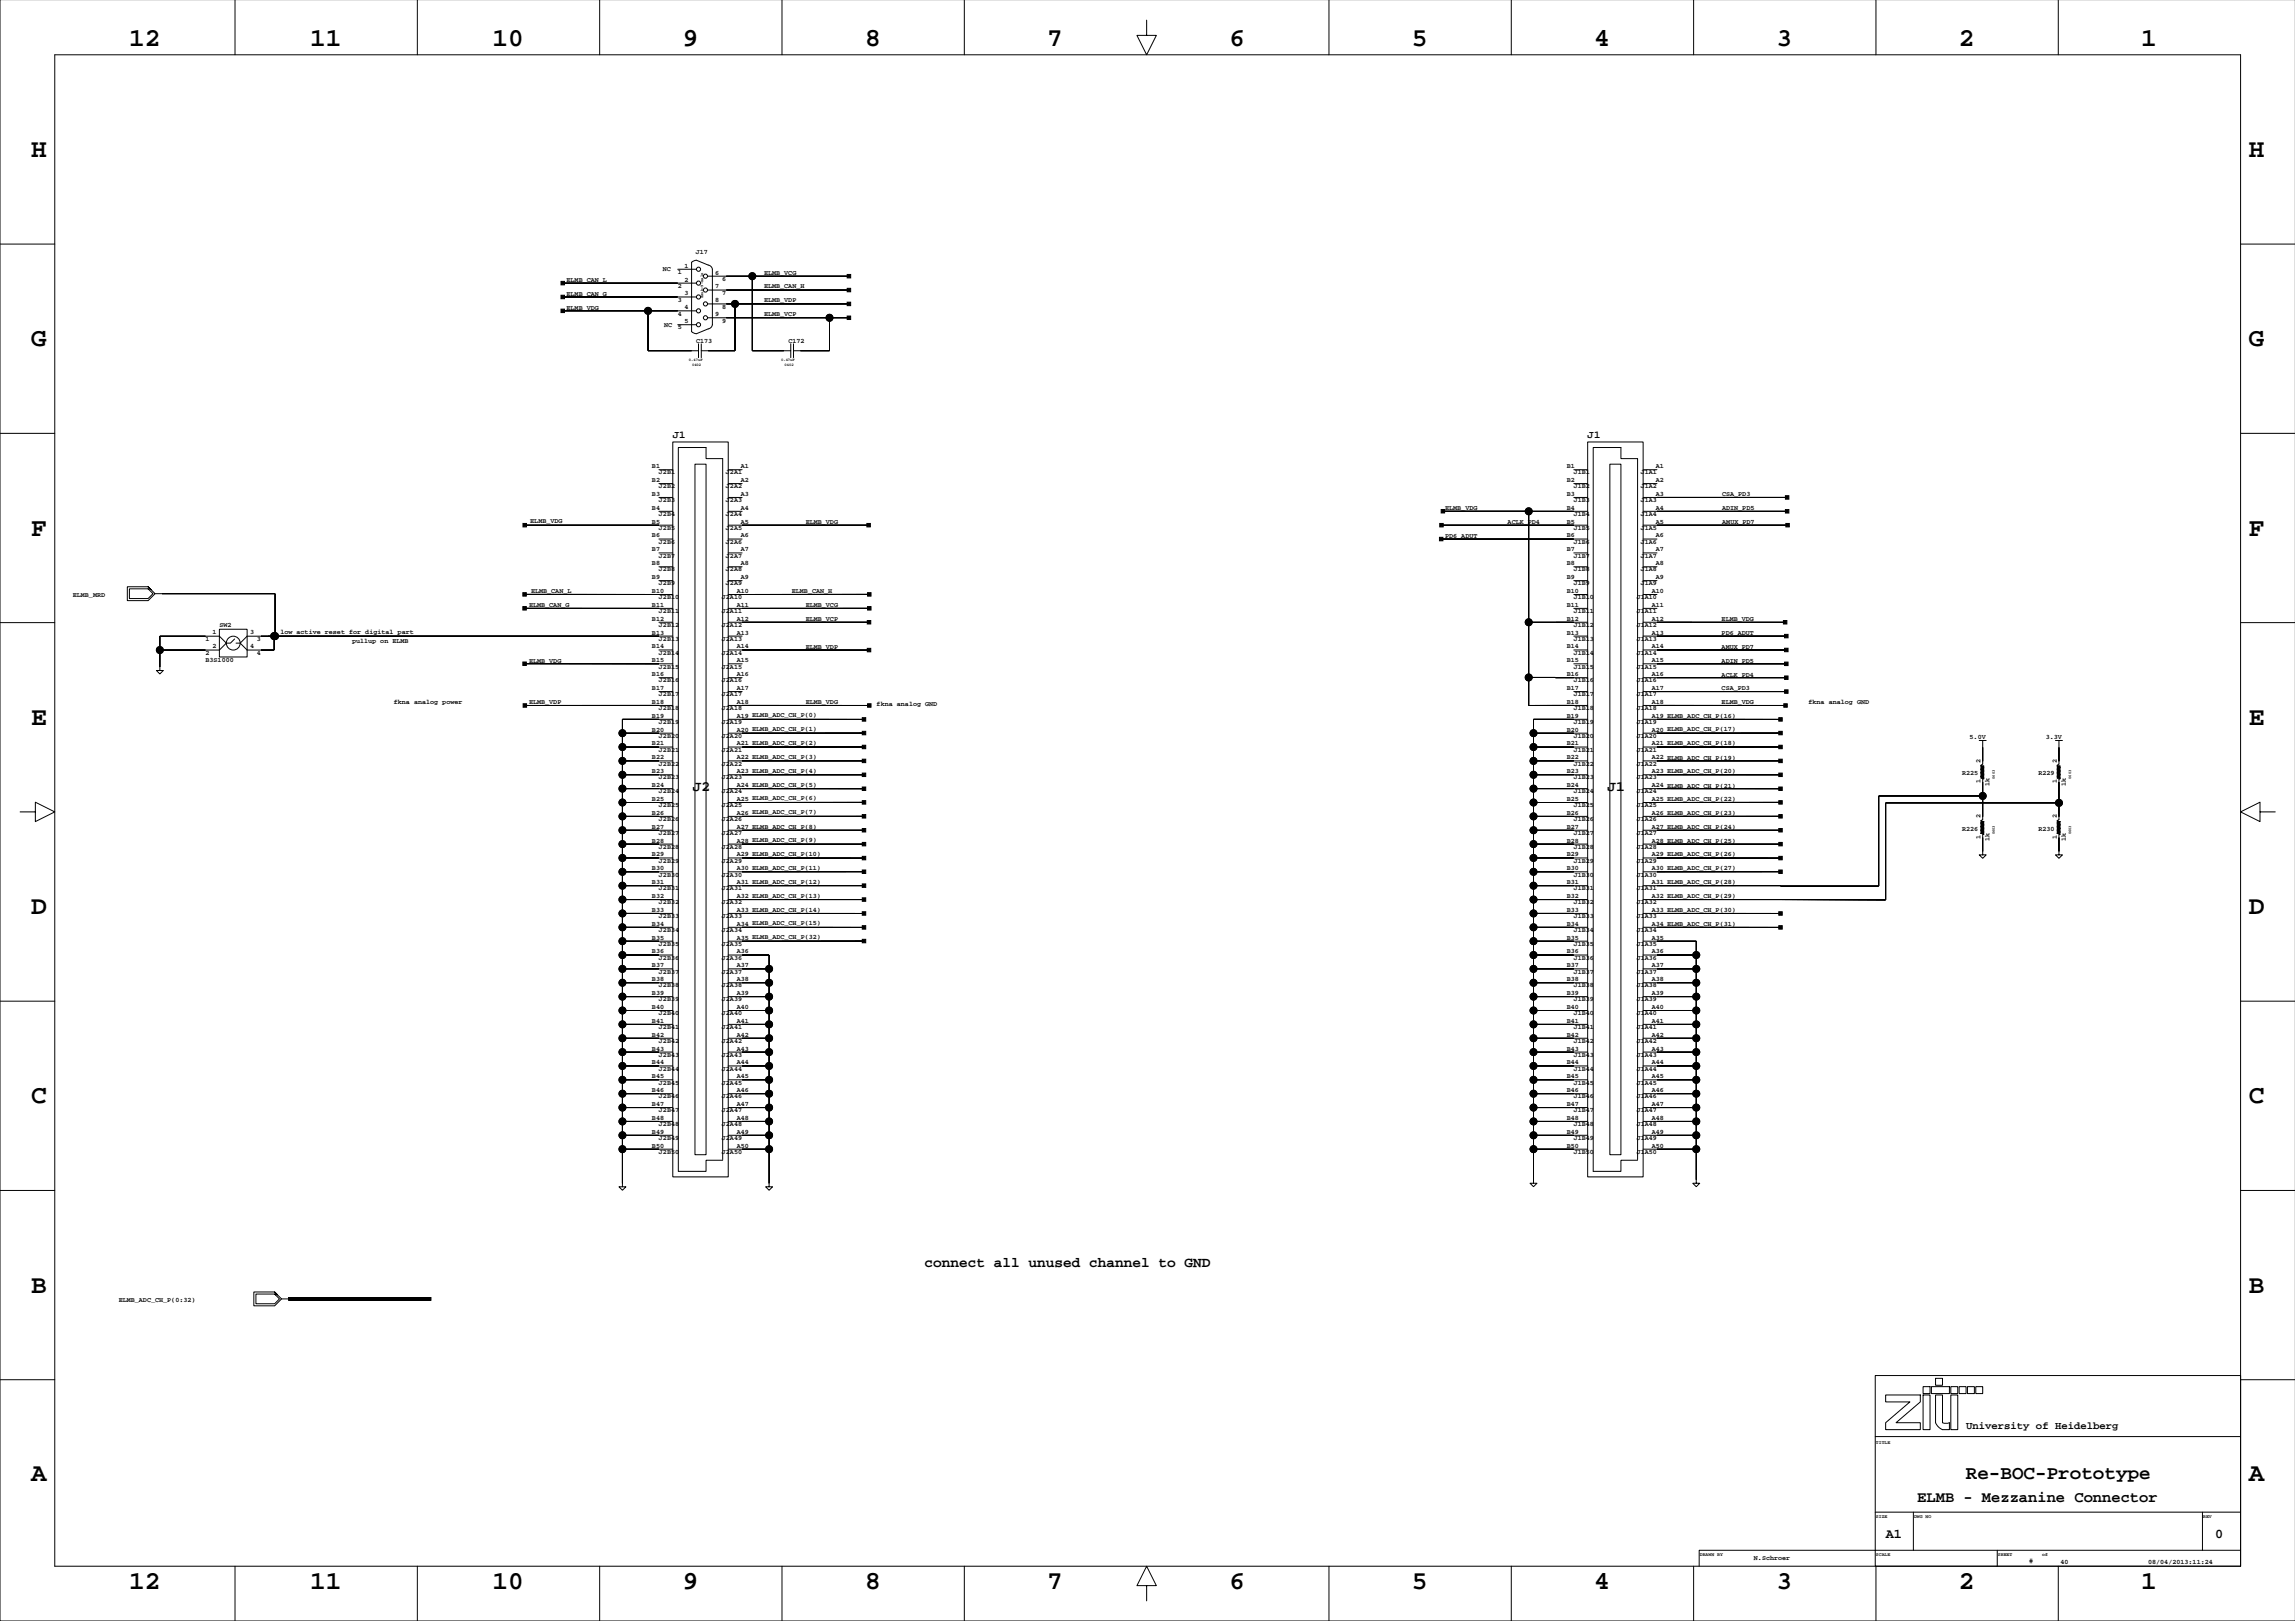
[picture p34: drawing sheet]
<svg xmlns="http://www.w3.org/2000/svg" width="841mm" height="594mm" viewBox="0 0 841 594" stroke-linecap="round" stroke-linejoin="round" font-family="sans-serif">
<defs><g id="words">
<g font-size="9.5">
<text x="47.4" y="16.9">12</text>
<text x="113.6" y="16.9">11</text>
<text x="180.4" y="16.9">10</text>
<text x="250.1" y="16.9">9</text>
<text x="316.9" y="16.9">8</text>
<text x="383.6" y="16.9">7</text>
<text x="450.4" y="16.9">6</text>
<text x="517.2" y="16.9">5</text>
<text x="584" y="16.9">4</text>
<text x="650.8" y="16.9">3</text>
<text x="717.6" y="16.9">2</text>
<text x="784.4" y="16.9">1</text>
<text x="11.4" y="57.5">H</text>
<text x="823.7" y="57.5">H</text>
<text x="11.4" y="126.9">G</text>
<text x="823.7" y="126.9">G</text>
<text x="11.4" y="196.2">F</text>
<text x="823.7" y="196.2">F</text>
<text x="11.4" y="265.5">E</text>
<text x="823.7" y="265.5">E</text>
<text x="11.4" y="334.8">D</text>
<text x="823.7" y="334.8">D</text>
<text x="11.4" y="404.2">C</text>
<text x="823.7" y="404.2">C</text>
<text x="11.4" y="473.5">B</text>
<text x="823.7" y="473.5">B</text>
<text x="11.4" y="542.3">A</text>
<text x="823.7" y="542.3">A</text>
<text x="47.4" y="582.2">12</text>
<text x="113.6" y="582.2">11</text>
<text x="180.4" y="582.2">10</text>
<text x="250.1" y="582.2">9</text>
<text x="316.9" y="582.2">8</text>
<text x="383.6" y="582.2">7</text>
<text x="450.4" y="582.2">6</text>
<text x="517.2" y="582.2">5</text>
<text x="584" y="582.2">4</text>
<text x="650.8" y="582.2">3</text>
<text x="717.6" y="582.2">2</text>
<text x="784.4" y="582.2">1</text>
</g>
<text font-size="7.1" x="720.1" y="541.7">Re-BOC-Prototype</text>
<text font-size="5.6" x="702.3" y="550.3">ELMB - Mezzanine Connector</text>
<g font-size="5.3">
<text x="253.8" y="289.7">J2</text>
<text x="588.8" y="289.7">J1</text>
<text x="338.6" y="464.1">connect all unused channel to GND</text>
</g>
<g font-size="4.9">
<text x="690.8" y="563.4">A1</text>
<text x="811.4" y="563.4">0</text>
</g>
<g font-size="3.9">
<text x="246.4" y="160.5">J1</text>
<text x="581.6" y="160.5">J1</text>
<text x="720.2" y="523.5">University of Heidelberg</text>
</g>
<g font-size="2.5">
<text x="254.9" y="93.1">J17</text>
<text x="242.8" y="99.1">NC</text>
<text x="248.3" y="100.3">1</text>
<text x="250.8" y="98">1</text>
<text x="262" y="100.6">6</text>
<text x="279.9" y="100.6">ELMB_VCG</text>
<text x="207.5" y="103.3">ELMB_CAN_L</text>
<text x="248.3" y="105.4">2</text>
<text x="250.8" y="103.1">2</text>
<text x="262" y="105.7">7</text>
<text x="264.5" y="108">7</text>
<text x="264.5" y="102.9">6</text>
<text x="279.9" y="105.6">ELMB_CAN_H</text>
<text x="207.5" y="113.4">ELMB_VDG</text>
<text x="207.5" y="108.3">ELMB_CAN_G</text>
<text x="248.3" y="110.5">3</text>
<text x="250.8" y="108.2">3</text>
<text x="250.8" y="113.3">4</text>
<text x="262" y="110.7">8</text>
<text x="264.5" y="113">8</text>
<text x="279.9" y="110.7">ELMB_VDP</text>
<text x="243.3" y="119.7">NC</text>
<text x="248.3" y="115.6">4</text>
<text x="250.8" y="118.4">5</text>
<text x="262" y="115.8">9</text>
<text x="264.5" y="118.1">9</text>
<text x="279.9" y="115.8">ELMB_VCP</text>
<text x="248.3" y="120.7">5</text>
<text x="255" y="125.7">C173</text>
<text x="288.8" y="125.7">C172</text>
<text x="238.8" y="171.5">B1</text>
<text x="241.4" y="173.8">J2B1</text>
<text x="265.9" y="173.8">J2A1</text>
<text x="271.4" y="171.5">A1</text>
<text x="573.9" y="171.5">B1</text>
<text x="576.5" y="173.8">J1B1</text>
<text x="601" y="173.8">J1A1</text>
<text x="606.5" y="171.5">A1</text>
<text x="238.8" y="176.5">B2</text>
<text x="241.4" y="178.8">J2B2</text>
<text x="265.9" y="178.8">J2A2</text>
<text x="271.4" y="176.5">A2</text>
<text x="573.9" y="176.5">B2</text>
<text x="576.5" y="178.8">J1B2</text>
<text x="601" y="178.8">J1A2</text>
<text x="606.5" y="176.5">A2</text>
<text x="238.8" y="181.6">B3</text>
<text x="241.4" y="183.9">J2B3</text>
<text x="265.9" y="183.9">J2A3</text>
<text x="271.4" y="181.6">A3</text>
<text x="573.9" y="181.6">B3</text>
<text x="576.5" y="183.9">J1B3</text>
<text x="601" y="183.9">J1A3</text>
<text x="606.5" y="181.6">A3</text>
<text x="630.8" y="181.8">CSA_PD3</text>
<text x="194.2" y="191.7">ELMB_VDG</text>
<text x="238.8" y="186.7">B4</text>
<text x="238.8" y="191.8">B5</text>
<text x="241.4" y="189">J2B4</text>
<text x="265.9" y="189">J2A4</text>
<text x="271.4" y="186.7">A4</text>
<text x="271.4" y="191.8">A5</text>
<text x="295.1" y="191.9">ELMB_VDG</text>
<text x="529.4" y="186.7">ELMB_VDG</text>
<text x="552.3" y="191.9">ACLK_PD4</text>
<text x="573.9" y="186.7">B4</text>
<text x="573.9" y="191.8">B5</text>
<text x="576.5" y="189">J1B4</text>
<text x="601" y="189">J1A4</text>
<text x="606.5" y="186.7">A4</text>
<text x="606.5" y="191.8">A5</text>
<text x="630.8" y="186.8">ADIN_PD5</text>
<text x="630.9" y="191.9">AMUX_PD7</text>
<text x="238.8" y="196.9">B6</text>
<text x="241.4" y="194.1">J2B5</text>
<text x="265.9" y="194.1">J2A5</text>
<text x="271.4" y="196.9">A6</text>
<text x="529.4" y="197">PD6_ADUT</text>
<text x="573.9" y="196.9">B6</text>
<text x="576.5" y="194.1">J1B5</text>
<text x="601" y="194.1">J1A5</text>
<text x="606.5" y="196.9">A6</text>
<text x="238.8" y="201.9">B7</text>
<text x="241.4" y="199.2">J2B6</text>
<text x="265.9" y="199.2">J2A6</text>
<text x="271.4" y="201.9">A7</text>
<text x="573.9" y="201.9">B7</text>
<text x="576.5" y="199.2">J1B6</text>
<text x="601" y="199.2">J1A6</text>
<text x="606.5" y="201.9">A7</text>
<text x="238.8" y="207">B8</text>
<text x="241.4" y="209.3">J2B8</text>
<text x="241.4" y="204.2">J2B7</text>
<text x="265.9" y="209.3">J2A8</text>
<text x="265.9" y="204.2">J2A7</text>
<text x="271.4" y="207">A8</text>
<text x="573.9" y="207">B8</text>
<text x="576.5" y="209.3">J1B8</text>
<text x="576.5" y="204.2">J1B7</text>
<text x="601" y="209.3">J1A8</text>
<text x="601" y="204.2">J1A7</text>
<text x="606.5" y="207">A8</text>
<text x="238.8" y="212.1">B9</text>
<text x="241.4" y="214.4">J2B9</text>
<text x="265.9" y="214.4">J2A9</text>
<text x="271.4" y="212.1">A9</text>
<text x="573.9" y="212.1">B9</text>
<text x="576.5" y="214.4">J1B9</text>
<text x="601" y="214.4">J1A9</text>
<text x="606.5" y="212.1">A9</text>
<text x="26.7" y="218.6">ELMB_MRD</text>
<text x="194.5" y="217.3">ELMB_CAN_L</text>
<text x="238.8" y="217.2">B10</text>
<text x="241.4" y="219.5">J2B10</text>
<text x="264.4" y="219.5">J2A10</text>
<text x="269.9" y="217.2">A10</text>
<text x="290.1" y="217.3">ELMB_CAN_H</text>
<text x="573.9" y="217.2">B10</text>
<text x="576.5" y="219.5">J1B10</text>
<text x="599.6" y="219.5">J1A10</text>
<text x="605.1" y="217.2">A10</text>
<text x="193.8" y="222.4">ELMB_CAN_G</text>
<text x="238.8" y="222.3">B11</text>
<text x="238.8" y="227.3">B12</text>
<text x="241.4" y="224.6">J2B11</text>
<text x="264.4" y="224.6">J2A11</text>
<text x="269.9" y="222.3">A11</text>
<text x="269.9" y="227.3">A12</text>
<text x="295.1" y="222.4">ELMB_VCG</text>
<text x="295.1" y="227.5">ELMB_VCP</text>
<text x="573.9" y="222.3">B11</text>
<text x="573.9" y="227.3">B12</text>
<text x="576.5" y="224.6">J1B11</text>
<text x="599.6" y="224.6">J1A11</text>
<text x="605.1" y="222.3">A11</text>
<text x="605.1" y="227.3">A12</text>
<text x="630.7" y="227.5">ELMB_VDG</text>
<text x="77.8" y="232.2">1</text>
<text x="80.4" y="229.7">SW2</text>
<text x="91.6" y="232.2">3</text>
<text x="102.7" y="232.1">low active reset for digital part</text>
<text x="238.8" y="232.4">B13</text>
<text x="241.4" y="229.6">J2B12</text>
<text x="264.4" y="229.6">J2A12</text>
<text x="269.9" y="232.4">A13</text>
<text x="573.9" y="232.4">B13</text>
<text x="576.5" y="229.6">J1B12</text>
<text x="599.6" y="229.6">J1A12</text>
<text x="605.1" y="232.4">A13</text>
<text x="630.7" y="232.5">PD6_ADUT</text>
<text x="75.3" y="239.8">2</text>
<text x="75.3" y="234.7">1</text>
<text x="77.8" y="237.3">2</text>
<text x="91.6" y="237.3">4</text>
<text x="94.1" y="239.8">4</text>
<text x="94.1" y="234.7">3</text>
<text x="128.9" y="235.6">pullup on ELMB</text>
<text x="238.8" y="237.5">B14</text>
<text x="241.4" y="239.8">J2B14</text>
<text x="241.4" y="234.7">J2B13</text>
<text x="264.4" y="239.8">J2A14</text>
<text x="264.4" y="234.7">J2A13</text>
<text x="269.9" y="237.5">A14</text>
<text x="295.1" y="237.6">ELMB_VDP</text>
<text x="573.9" y="237.5">B14</text>
<text x="576.5" y="239.8">J1B14</text>
<text x="576.5" y="234.7">J1B13</text>
<text x="599.6" y="239.8">J1A14</text>
<text x="599.6" y="234.7">J1A13</text>
<text x="605.1" y="237.5">A14</text>
<text x="630.7" y="237.6">AMUX_PD7</text>
<text x="75.3" y="242.4">B3S1000</text>
<text x="193.8" y="242.7">ELMB_VDG</text>
<text x="238.8" y="242.6">B15</text>
<text x="241.4" y="244.9">J2B15</text>
<text x="264.4" y="244.9">J2A15</text>
<text x="269.9" y="242.6">A15</text>
<text x="573.9" y="242.6">B15</text>
<text x="576.5" y="244.9">J1B15</text>
<text x="599.6" y="244.9">J1A15</text>
<text x="605.1" y="242.6">A15</text>
<text x="630.7" y="242.7">ADIN_PD5</text>
<text x="238.8" y="247.6">B16</text>
<text x="241.4" y="250">J2B16</text>
<text x="264.4" y="250">J2A16</text>
<text x="269.9" y="247.6">A16</text>
<text x="573.9" y="247.6">B16</text>
<text x="576.5" y="250">J1B16</text>
<text x="599.6" y="250">J1A16</text>
<text x="605.1" y="247.6">A16</text>
<text x="630.7" y="247.8">ACLK_PD4</text>
<text x="144.2" y="257.9">fkna analog power</text>
<text x="193.8" y="258">ELMB_VDP</text>
<text x="238.8" y="252.7">B17</text>
<text x="238.8" y="257.8">B18</text>
<text x="241.4" y="255">J2B17</text>
<text x="264.4" y="255">J2A17</text>
<text x="269.9" y="252.7">A17</text>
<text x="269.9" y="257.8">A18</text>
<text x="295.1" y="258">ELMB_VDG</text>
<text x="573.9" y="252.7">B17</text>
<text x="573.9" y="257.8">B18</text>
<text x="576.5" y="255">J1B17</text>
<text x="599.6" y="255">J1A17</text>
<text x="605.1" y="252.7">A17</text>
<text x="605.1" y="257.8">A18</text>
<text x="630.7" y="258">ELMB_VDG</text>
<text x="630.7" y="252.9">CSA_PD3</text>
<text x="662.4" y="257.8">fkna analog GND</text>
<text x="238.8" y="262.9">B19</text>
<text x="241.4" y="260.1">J2B18</text>
<text x="264.4" y="260.1">J2A18</text>
<text x="269.9" y="262.9">A19 ELMB_ADC_CH_P(0)</text>
<text x="321.1" y="258.5">fkna analog GND</text>
<text x="573.9" y="262.9">B19</text>
<text x="576.5" y="260.1">J1B18</text>
<text x="599.6" y="260.1">J1A18</text>
<text x="605.1" y="262.9">A19 ELMB_ADC_CH_P(16)</text>
<text x="238.8" y="268">B20</text>
<text x="241.4" y="265.2">J2B19</text>
<text x="264.4" y="265.2">J2A19</text>
<text x="269.9" y="268">A20 ELMB_ADC_CH_P(1)</text>
<text x="573.9" y="268">B20</text>
<text x="576.5" y="265.2">J1B19</text>
<text x="599.6" y="265.2">J1A19</text>
<text x="605.1" y="268">A20 ELMB_ADC_CH_P(17)</text>
<text x="238.8" y="273">B21</text>
<text x="241.4" y="275.3">J2B21</text>
<text x="241.4" y="270.3">J2B20</text>
<text x="264.4" y="275.3">J2A21</text>
<text x="264.4" y="270.3">J2A20</text>
<text x="269.9" y="273">A21 ELMB_ADC_CH_P(2)</text>
<text x="573.9" y="273">B21</text>
<text x="576.5" y="275.3">J1B21</text>
<text x="576.5" y="270.3">J1B20</text>
<text x="599.6" y="275.3">J1A21</text>
<text x="599.6" y="270.3">J1A20</text>
<text x="605.1" y="273">A21 ELMB_ADC_CH_P(18)</text>
<text x="721.5" y="270.8">5.0V</text>
<text x="749.4" y="270.8">3.3V</text>
<text x="238.8" y="278.1">B22</text>
<text x="241.4" y="280.4">J2B22</text>
<text x="264.4" y="280.4">J2A22</text>
<text x="269.9" y="278.1">A22 ELMB_ADC_CH_P(3)</text>
<text x="573.9" y="278.1">B22</text>
<text x="576.5" y="280.4">J1B22</text>
<text x="599.6" y="280.4">J1A22</text>
<text x="605.1" y="278.1">A22 ELMB_ADC_CH_P(19)</text>
<text x="725.4" y="279.3" transform="rotate(-90 725.4 279.3)">2</text>
<text x="753.4" y="279.3" transform="rotate(-90 753.4 279.3)">2</text>
<text x="238.8" y="283.2">B23</text>
<text x="241.4" y="285.5">J2B23</text>
<text x="264.4" y="285.5">J2A23</text>
<text x="269.9" y="283.2">A23 ELMB_ADC_CH_P(4)</text>
<text x="573.9" y="283.2">B23</text>
<text x="576.5" y="285.5">J1B23</text>
<text x="599.6" y="285.5">J1A23</text>
<text x="605.1" y="283.2">A23 ELMB_ADC_CH_P(20)</text>
<text x="718.7" y="283.9">R225</text>
<text x="725.4" y="287" transform="rotate(-90 725.4 287)">1</text>
<text x="728.7" y="287.8" transform="rotate(-90 728.7 287.8)">1k</text>
<text x="746.7" y="283.9">R229</text>
<text x="753.4" y="287" transform="rotate(-90 753.4 287)">1</text>
<text x="756.7" y="287.8" transform="rotate(-90 756.7 287.8)">1k</text>
<text x="238.8" y="288.3">B24</text>
<text x="238.8" y="293.4">B25</text>
<text x="241.4" y="290.6">J2B24</text>
<text x="264.4" y="290.6">J2A24</text>
<text x="269.9" y="288.3">A24 ELMB_ADC_CH_P(5)</text>
<text x="269.9" y="293.4">A25 ELMB_ADC_CH_P(6)</text>
<text x="573.9" y="288.3">B24</text>
<text x="573.9" y="293.4">B25</text>
<text x="576.5" y="290.6">J1B24</text>
<text x="599.6" y="290.6">J1A24</text>
<text x="605.1" y="288.3">A24 ELMB_ADC_CH_P(21)</text>
<text x="605.1" y="293.4">A25 ELMB_ADC_CH_P(22)</text>
<text x="238.8" y="298.4">B26</text>
<text x="241.4" y="295.7">J2B25</text>
<text x="264.4" y="295.7">J2A25</text>
<text x="269.9" y="298.4">A26 ELMB_ADC_CH_P(7)</text>
<text x="573.9" y="298.4">B26</text>
<text x="576.5" y="295.7">J1B25</text>
<text x="599.6" y="295.7">J1A25</text>
<text x="605.1" y="298.4">A26 ELMB_ADC_CH_P(23)</text>
<text x="725.4" y="299.6" transform="rotate(-90 725.4 299.6)">2</text>
<text x="753.4" y="299.6" transform="rotate(-90 753.4 299.6)">2</text>
<text x="238.8" y="303.5">B27</text>
<text x="241.4" y="305.8">J2B27</text>
<text x="241.4" y="300.7">J2B26</text>
<text x="264.4" y="305.8">J2A27</text>
<text x="264.4" y="300.7">J2A26</text>
<text x="269.9" y="303.5">A27 ELMB_ADC_CH_P(8)</text>
<text x="573.9" y="303.5">B27</text>
<text x="576.5" y="305.8">J1B27</text>
<text x="576.5" y="300.7">J1B26</text>
<text x="599.6" y="305.8">J1A27</text>
<text x="599.6" y="300.7">J1A26</text>
<text x="605.1" y="303.5">A27 ELMB_ADC_CH_P(24)</text>
<text x="718.7" y="304.2">R226</text>
<text x="746.7" y="304.2">R230</text>
<text x="238.8" y="308.6">B28</text>
<text x="241.4" y="310.9">J2B28</text>
<text x="264.4" y="310.9">J2A28</text>
<text x="269.9" y="308.6">A28 ELMB_ADC_CH_P(9)</text>
<text x="573.9" y="308.6">B28</text>
<text x="576.5" y="310.9">J1B28</text>
<text x="599.6" y="310.9">J1A28</text>
<text x="605.1" y="308.6">A28 ELMB_ADC_CH_P(25)</text>
<text x="725.4" y="307.3" transform="rotate(-90 725.4 307.3)">1</text>
<text x="728.7" y="308.1" transform="rotate(-90 728.7 308.1)">1k</text>
<text x="753.4" y="307.3" transform="rotate(-90 753.4 307.3)">1</text>
<text x="756.7" y="308.1" transform="rotate(-90 756.7 308.1)">1k</text>
<text x="238.8" y="313.7">B29</text>
<text x="241.4" y="316">J2B29</text>
<text x="264.4" y="316">J2A29</text>
<text x="269.9" y="313.7">A29 ELMB_ADC_CH_P(10)</text>
<text x="573.9" y="313.7">B29</text>
<text x="576.5" y="316">J1B29</text>
<text x="599.6" y="316">J1A29</text>
<text x="605.1" y="313.7">A29 ELMB_ADC_CH_P(26)</text>
<text x="238.8" y="318.8">B30</text>
<text x="238.8" y="323.8">B31</text>
<text x="241.4" y="321.1">J2B30</text>
<text x="264.4" y="321.1">J2A30</text>
<text x="269.9" y="318.8">A30 ELMB_ADC_CH_P(11)</text>
<text x="269.9" y="323.8">A31 ELMB_ADC_CH_P(12)</text>
<text x="573.9" y="318.8">B30</text>
<text x="573.9" y="323.8">B31</text>
<text x="576.5" y="321.1">J1B30</text>
<text x="599.6" y="321.1">J1A30</text>
<text x="605.1" y="318.8">A30 ELMB_ADC_CH_P(27)</text>
<text x="605.1" y="323.8">A31 ELMB_ADC_CH_P(28)</text>
<text x="238.8" y="328.9">B32</text>
<text x="241.4" y="326.1">J2B31</text>
<text x="264.4" y="326.1">J2A31</text>
<text x="269.9" y="328.9">A32 ELMB_ADC_CH_P(13)</text>
<text x="573.9" y="328.9">B32</text>
<text x="576.5" y="326.1">J1B31</text>
<text x="599.6" y="326.1">J1A31</text>
<text x="605.1" y="328.9">A32 ELMB_ADC_CH_P(29)</text>
<text x="238.8" y="334">B33</text>
<text x="241.4" y="331.2">J2B32</text>
<text x="264.4" y="331.2">J2A32</text>
<text x="269.9" y="334">A33 ELMB_ADC_CH_P(14)</text>
<text x="573.9" y="334">B33</text>
<text x="576.5" y="331.2">J1B32</text>
<text x="599.6" y="331.2">J1A32</text>
<text x="605.1" y="334">A33 ELMB_ADC_CH_P(30)</text>
<text x="238.8" y="339.1">B34</text>
<text x="241.4" y="341.4">J2B34</text>
<text x="241.4" y="336.3">J2B33</text>
<text x="264.4" y="336.3">J2A33</text>
<text x="264.4" y="341.4">J2A34</text>
<text x="269.9" y="339.1">A34 ELMB_ADC_CH_P(15)</text>
<text x="573.9" y="339.1">B34</text>
<text x="576.5" y="341.4">J1B34</text>
<text x="576.5" y="336.3">J1B33</text>
<text x="599.6" y="341.4">J1A34</text>
<text x="599.6" y="336.3">J1A33</text>
<text x="605.1" y="339.1">A34 ELMB_ADC_CH_P(31)</text>
<text x="238.8" y="344.1">B35</text>
<text x="241.4" y="346.5">J2B35</text>
<text x="264.4" y="346.5">J2A35</text>
<text x="269.9" y="344.1">A35 ELMB_ADC_CH_P(32)</text>
<text x="573.9" y="344.1">B35</text>
<text x="576.5" y="346.5">J1B35</text>
<text x="599.6" y="346.5">J1A35</text>
<text x="605.1" y="344.1">A35</text>
<text x="238.8" y="349.2">B36</text>
<text x="241.4" y="351.5">J2B36</text>
<text x="264.4" y="351.5">J2A36</text>
<text x="269.9" y="349.2">A36</text>
<text x="573.9" y="349.2">B36</text>
<text x="576.5" y="351.5">J1B36</text>
<text x="599.6" y="351.5">J1A36</text>
<text x="605.1" y="349.2">A36</text>
<text x="238.8" y="354.3">B37</text>
<text x="238.8" y="359.4">B38</text>
<text x="241.4" y="356.6">J2B37</text>
<text x="264.4" y="356.6">J2A37</text>
<text x="269.9" y="354.3">A37</text>
<text x="269.9" y="359.4">A38</text>
<text x="573.9" y="354.3">B37</text>
<text x="573.9" y="359.4">B38</text>
<text x="576.5" y="356.6">J1B37</text>
<text x="599.6" y="356.6">J1A37</text>
<text x="605.1" y="354.3">A37</text>
<text x="605.1" y="359.4">A38</text>
<text x="238.8" y="364.5">B39</text>
<text x="241.4" y="361.7">J2B38</text>
<text x="264.4" y="361.7">J2A38</text>
<text x="269.9" y="364.5">A39</text>
<text x="573.9" y="364.5">B39</text>
<text x="576.5" y="361.7">J1B38</text>
<text x="599.6" y="361.7">J1A38</text>
<text x="605.1" y="364.5">A39</text>
<text x="238.8" y="369.5">B40</text>
<text x="241.4" y="371.8">J2B40</text>
<text x="241.4" y="366.8">J2B39</text>
<text x="264.4" y="371.8">J2A40</text>
<text x="264.4" y="366.8">J2A39</text>
<text x="269.9" y="369.5">A40</text>
<text x="573.9" y="369.5">B40</text>
<text x="576.5" y="371.8">J1B40</text>
<text x="576.5" y="366.8">J1B39</text>
<text x="599.6" y="371.8">J1A40</text>
<text x="599.6" y="366.8">J1A39</text>
<text x="605.1" y="369.5">A40</text>
<text x="238.8" y="374.6">B41</text>
<text x="241.4" y="376.9">J2B41</text>
<text x="264.4" y="376.9">J2A41</text>
<text x="269.9" y="374.6">A41</text>
<text x="573.9" y="374.6">B41</text>
<text x="576.5" y="376.9">J1B41</text>
<text x="599.6" y="376.9">J1A41</text>
<text x="605.1" y="374.6">A41</text>
<text x="238.8" y="379.7">B42</text>
<text x="241.4" y="382">J2B42</text>
<text x="264.4" y="382">J2A42</text>
<text x="269.9" y="379.7">A42</text>
<text x="573.9" y="379.7">B42</text>
<text x="576.5" y="382">J1B42</text>
<text x="599.6" y="382">J1A42</text>
<text x="605.1" y="379.7">A42</text>
<text x="238.8" y="384.8">B43</text>
<text x="238.8" y="389.9">B44</text>
<text x="241.4" y="387.1">J2B43</text>
<text x="264.4" y="387.1">J2A43</text>
<text x="269.9" y="384.8">A43</text>
<text x="269.9" y="389.9">A44</text>
<text x="573.9" y="384.8">B43</text>
<text x="573.9" y="389.9">B44</text>
<text x="576.5" y="387.1">J1B43</text>
<text x="599.6" y="387.1">J1A43</text>
<text x="605.1" y="384.8">A43</text>
<text x="605.1" y="389.9">A44</text>
<text x="238.8" y="394.9">B45</text>
<text x="241.4" y="392.2">J2B44</text>
<text x="264.4" y="392.2">J2A44</text>
<text x="269.9" y="394.9">A45</text>
<text x="573.9" y="394.9">B45</text>
<text x="576.5" y="392.2">J1B44</text>
<text x="599.6" y="392.2">J1A44</text>
<text x="605.1" y="394.9">A45</text>
<text x="238.8" y="400">B46</text>
<text x="241.4" y="397.2">J2B45</text>
<text x="264.4" y="397.2">J2A45</text>
<text x="269.9" y="400">A46</text>
<text x="573.9" y="400">B46</text>
<text x="576.5" y="397.2">J1B45</text>
<text x="599.6" y="397.2">J1A45</text>
<text x="605.1" y="400">A46</text>
<text x="238.8" y="405.1">B47</text>
<text x="241.4" y="407.4">J2B47</text>
<text x="241.4" y="402.3">J2B46</text>
<text x="264.4" y="407.4">J2A47</text>
<text x="264.4" y="402.3">J2A46</text>
<text x="269.9" y="405.1">A47</text>
<text x="573.9" y="405.1">B47</text>
<text x="576.5" y="407.4">J1B47</text>
<text x="576.5" y="402.3">J1B46</text>
<text x="599.6" y="407.4">J1A47</text>
<text x="599.6" y="402.3">J1A46</text>
<text x="605.1" y="405.1">A47</text>
<text x="238.8" y="410.2">B48</text>
<text x="241.4" y="412.5">J2B48</text>
<text x="264.4" y="412.5">J2A48</text>
<text x="269.9" y="410.2">A48</text>
<text x="573.9" y="410.2">B48</text>
<text x="576.5" y="412.5">J1B48</text>
<text x="599.6" y="412.5">J1A48</text>
<text x="605.1" y="410.2">A48</text>
<text x="238.8" y="415.2">B49</text>
<text x="241.4" y="417.6">J2B49</text>
<text x="264.4" y="417.6">J2A49</text>
<text x="269.9" y="415.2">A49</text>
<text x="573.9" y="415.2">B49</text>
<text x="576.5" y="417.6">J1B49</text>
<text x="599.6" y="417.6">J1A49</text>
<text x="605.1" y="415.2">A49</text>
<text x="238.8" y="420.3">B50</text>
<text x="241.4" y="422.6">J2B50</text>
<text x="264.4" y="422.6">J2A50</text>
<text x="269.9" y="420.3">A50</text>
<text x="573.9" y="420.3">B50</text>
<text x="576.5" y="422.6">J1B50</text>
<text x="599.6" y="422.6">J1A50</text>
<text x="605.1" y="420.3">A50</text>
<text x="43.5" y="476.8">ELMB_ADC_CH_P(0:32)</text>
<text x="642.5" y="571.6">N.Schroer</text>
<text x="743.3" y="572.6">#</text>
<text x="754.7" y="573">40</text>
<text x="786.9" y="573">08/04/2013:11:24</text>
</g>
<g font-size="1.8">
<text x="687.2" y="528.9">TITLE</text>
<text x="687.2" y="555.8">SIZE</text>
<text x="701.1" y="555.8">DWG NO</text>
<text x="807" y="555.8">REV</text>
<text x="622.7" y="569.8">DRAWN BY</text>
<text x="687.2" y="569.8">SCALE</text>
<text x="731.9" y="569.8">SHEET</text>
<text x="748.1" y="569.8">of</text>
</g>
<g font-size="1.4">
<text x="257.6" y="109.2" transform="rotate(-90 257.6 109.2)">dsub-9-male</text>
<text x="252.3" y="132.3">0.47uF</text>
<text x="253.5" y="133.9">0402</text>
<text x="286.1" y="132.3">0.47uF</text>
<text x="287.4" y="134.2">0402</text>
<text x="730.7" y="285.3" transform="rotate(-90 730.7 285.3)">0603</text>
<text x="758.7" y="285.3" transform="rotate(-90 758.7 285.3)">0603</text>
<text x="730.7" y="305.6" transform="rotate(-90 730.7 305.6)">0603</text>
<text x="758.7" y="305.6" transform="rotate(-90 758.7 305.6)">0603</text>
</g>
</g></defs>
<g fill="none" stroke="#000" stroke-width=".37">
<path d="M0 -.1v593.8h840.7M86.1 0v20.1M152.9 0v20.1M219.7 0v20.1M286.4 0v20.1M353.2 0v20.1M420 7.4v5.6h3.6l-3.6 7.1-3.5-7.1h3.5M486.8 0v20.1M553.6 0v20.1M620.4 0v20.1M687.2 0v20.1M754 0v20.1"/>
<path d="M20.1 20.1h800.6v553.6h-800.6zM0 89.4h20.1M248.3 98.6h6.8M253.3 96.1l1.8-.8 4.8 1.9 .7 .6 .4 .8v20.3l-.4 .9-.7 .5-4.8 1.9-1.8-.7zM820.7 89.4h20M206.1 103.7h49M206.1 108.8h49M206.1 113.9h49M237.4 113.9v14.6h18.5M248.3 118.9h6.8M259.2 101.2h51.8M259.2 106.2h51.8"/>
<path d="M259.2 111.3h51.8M259.2 116.4h51.8M269.2 111.3v17.2h-12.3M275.6 101.2v27.3h14.1M303.9 116.4v12.1h-13.2M255.9 125.9v5.1M256.9 125.9v5.1M289.7 125.9v5.1M290.7 125.9v5.1M0 158.7h20.1M820.7 158.7h20M241.4 172h5"/>
<path d="M241.4 177.1h5M246.4 161.9h20.4v269.2h-20.4zM254.6 170h4v252.9h-4zM266.8 172h5M266.8 177.1h5M576.5 172h5.1M576.5 177.1h5.1M581.6 161.9h20.3v269.2h-20.3zM589.7 170h4.1v252.9h-4.1zM601.9 172h5.1M601.9 177.1h5.1M192.2 192.4h54.2"/>
<path d="M241.4 182.2h5M241.4 187.3h5M241.4 197.4h5M266.8 182.2h5M266.8 187.3h5M266.8 192.4h51.4M266.8 197.4h5M527.9 197.4h53.7M528 192.4h53.6M528.5 187.2l53.1 .1M560 187.2v71.2h21.6M576.5 182.2h5.1"/>
<path d="M601.9 182.2h52.7M601.9 187.3h52.7M601.9 192.4h52.9M601.9 197.4h5.1M54.3 215.7l.2 .2-.2-.2h-6.9v3.5h6.9l1.7-1.7-1.5-1.6M54.3 214.9l1 1-1-1h-7.7v5.1h7.7l2.5-2.5-1.5-1.6M56.8 217.5h44v15.5M59.3 217.5h.1M192.2 217.7l54.2 .1M241.4 202.5h5M241.4 207.6h5M241.4 212.7h5"/>
<path d="M266.8 202.5h5M266.8 207.6h5M266.8 212.7h5M318.4 217.7l-51.6 .1M576.5 202.5h5.1M576.5 207.6h5.1M576.5 212.7h5.1M576.5 217.8h5.1M601.9 202.5h5.1M601.9 207.6h5.1M601.9 212.7h5.1M601.9 217.8h5.1"/>
<path d="M0 228h20.1M58.6 238.1h21.8l2.5-2.5-2.5-2.6h-21.8v12.6h-1.3l1.3 1.3 1.2-1.3h-1.2M80.4 230.5h10.1v10.1h-10.1zM85.9 234l-1.5 1.6h-1.5M100.4 233v5.1h-9.9l-2.5-2.5M192.2 222.8h54.2M241.4 227.9h5M241.4 238.1h5M246.4 233h-155.9l-2.5 2.6h-1.5M266.8 227.9h51.5M266.8 233h5M266.8 238.1h51.5"/>
<path d="M318.4 222.8h-51.6M569.8 227.9h.1M576.5 222.8h5.1M576.5 233h5.1M576.5 238.1h5.1M581.6 227.9h-21.6M601.9 222.8h5.1M601.9 227.9h52M601.9 233h52.4M601.9 238.1h52.4M620 227.9h.1M820.7 228h20"/>
<path d="M58.6 244.3h.1M192.2 243.1h54.2M241.4 248.2h5M241.4 253.3h5M246.4 258.4h-54.1M266.8 243.1h5M266.8 248.2h5M266.8 253.3h5M266.8 258.4h51.6M560 248.1l21.6 .1M576.5 243.1h5.1M576.5 253.3h5.1"/>
<path d="M601.9 243.1h52.4M601.9 248.2h52.4M601.9 253.3h52.4M601.9 258.4h52.2M228 268.5h18.4M228 273.6h18.4M228 278.7h18.4M246.4 263.5h-18.4v171.2h-1.3l1.3 1.3 1.3-1.3h-1.3M266.8 263.5h49.7M266.8 278.7h49.7M316.5 268.5h-49.7M316.5 273.6h-49.7"/>
<path d="M561.7 268.5h19.9M561.7 273.6h19.9M561.7 278.7h19.9M581.6 263.5h-19.9v169.9h-1.2l1.2 1.3 1.3-1.3h-1.3M601.9 263.5h50.3M601.9 278.7h50.3M652.2 268.5h-50.3M652.2 273.6h-50.3M725 271.2h1.3v8.7l-.8 .5 1.3 .2-1.3 .3 1.3 .2-1.3 .3 1.3 .2-1.3 .3 1.3 .2-1.3 .3 1.3 .2-1.3 .3 1.3 .3-1.3 .2 1.3 .3-1.3 .2 1.3 .3-1.3 .2 1.3 .3-1.3 .2 1.3 .3-.5 .2v14.8l-.8 .5 1.3 .2-1.3 .3 1.3 .2-1.3 .3 1.3 .2-1.3 .3 1.3 .3-1.3 .2 1.3 .3-1.3 .2 1.3 .3-1.3 .2 1.3 .3-1.3 .2 1.3 .3-1.3 .2 1.3 .3-1.3 .2 1.3 .3-.5 .3v7.3h-1.3l1.3 1.3 1.2-1.3h-1.2M726.3 273.8h.1M726.3 271.2h1.2M752.9 271.2h1.3v8.7l-.8 .5 1.3 .2-1.3 .3 1.3 .2-1.3 .3 1.3 .2-1.3 .3 1.3 .2-1.3 .3 1.3 .2-1.3 .3 1.3 .3-1.3 .2 1.3 .3-1.3 .2 1.3 .3-1.3 .2 1.3 .3-1.3 .2 1.3 .3-.5 .2v14.8l-.8 .5 1.3 .2-1.3 .3 1.3 .2-1.3 .3 1.3 .2-1.3 .3 1.3 .3-1.3 .2 1.3 .3-1.3 .2 1.3 .3-1.3 .2 1.3 .3-1.3 .2 1.3 .3-1.3 .2 1.3 .3-1.3 .2 1.3 .3-.5 .3v7.3h-1.3l1.3 1.3 1.3-1.3h-1.3"/>
<path d="M754.2 273.8h.1M754.2 271.2h1.3M7.4 297.4h5.6v-3.6l7.1 3.6-7.1 3.5v-3.5M228 283.8h18.4M228 288.9h18.4M228 293.9h18.4M228 299h18.4M266.8 283.8h49.7M266.8 288.9h49.7M316.5 293.9h-49.7M316.5 299h-49.7M561.7 299h.1"/>
<path d="M561.7 293.9h.1M561.7 283.8h19.9M561.7 288.9h19.9M561.7 293.9h19.9M561.7 299h19.9M601.9 283.8h50.3M601.9 288.9h50.6h-.3M652.2 293.9h-50.3M652.2 299h-50.3M726.3 291.5h-38.1v33l-86.3-.1M754.2 294.1h-63.5v35.5l-88.8-.1M827.9 297.4v-3.6l-7.2 3.6 7.2 3.5v-3.5h5.5"/>
<path d="M228 304.1h18.4M228 309.2h18.4M228 314.2h18.4M228 319.3h18.4M266.8 304.1h49.7M266.8 309.2h49.7M266.8 314.2l49.7 .1M316.5 319.3h-49.7M561.7 319.3h.1M561.7 309.2h.1M561.7 304.1h.1M561.7 304.1h19.9"/>
<path d="M561.7 309.2h19.9M561.7 314.2h19.9M561.7 319.3h19.9M601.9 304.1h50.3M601.9 309.2h50.3M601.9 314.2l50.3 .1M652.2 319.3h-50.3M726.3 311.8h.1M754.2 311.8h.1M228 324.4h18.4M228 329.5h18.4M228 334.6h18.4"/>
<path d="M228 339.6h18.4M266.8 329.5h49.7M266.8 334.6h49.7M266.8 339.6l49.7 .1M316.5 324.4h-49.7M561.7 334.6h.1M561.7 329.5h.1M561.7 324.4h.1M561.7 324.4h19.9M561.7 329.5h19.9M561.7 334.6h19.9M561.7 339.6h19.9"/>
<path d="M601.9 334.6h50.3M601.9 339.6l50.3 .1M228 344.7h18.4M228 349.8h18.4M228 354.9h18.4M228 360h18.4M266.8 349.8h14.9v84.9h-1.2l1.2 1.3 1.3-1.3h-1.3M266.8 354.9h14.9M266.8 360h14.9M316.5 344.7h-49.7M561.7 354.9h.1M561.7 349.8h.1"/>
<path d="M561.7 344.7h.1M561.7 344.7h19.9M561.7 349.8h19.9M561.7 354.9h19.9M561.7 360h19.9M601.9 344.7h19.4v88.7h-1.2l1.2 1.3 1.3-1.3h-1.3M601.9 349.8h19.4M601.9 354.9h19.4M601.9 360h19.4M0 366.7h20.1M228 375.2h.1M228 370.1h.1"/>
<path d="M228 365h.1M228 365h18.4M228 370.1h18.4M228 375.2h18.4M266.8 365h14.9M266.8 370.1h14.9M266.8 375.2h14.9M281.7 370.1h.1M561.7 375.2h.1M561.7 370.1h.1M561.7 365h.1M561.7 365h19.9"/>
<path d="M561.7 370.1h19.9M561.7 375.2h19.9M601.9 365h19.4M601.9 370.1h19.4M601.9 375.2h19.4M820.7 366.7h20M228 390.4h.1M228 385.4h.1M228 380.3h18.4M228 385.4h18.4M228 390.4h18.4M228 395.5h18.4"/>
<path d="M266.8 380.3h14.9M266.8 385.4h14.9M266.8 390.4h14.9M266.8 395.5h14.9M281.7 385.4h.1M561.7 395.5h.1M561.7 390.4h.1M561.7 385.4h.1M561.7 380.3h.1M561.7 380.3h19.9M561.7 385.4h19.9M561.7 390.4h19.9"/>
<path d="M561.7 395.5h19.9M601.9 380.3h19.4M601.9 385.4h19.4M601.9 390.4h19.4M601.9 395.5h19.4M228 415.8h.1M228 410.7h.1M228 405.7h.1M228 400.6h.1M228 400.6h18.4M228 405.7h18.4M228 410.7h18.4"/>
<path d="M228 415.8h18.4M266.8 400.6h14.9M266.8 405.7h14.9M266.8 410.7h14.9M266.8 415.8h14.9M281.7 410.7h.1M281.7 400.6h.1M561.7 410.7h.1M561.7 405.7h.1M561.7 400.6h19.9M561.7 405.7h19.9M561.7 410.7h19.9"/>
<path d="M561.7 415.8h19.9M601.9 400.6h19.4M601.9 405.7h19.4M601.9 410.7h19.4M601.9 415.8h19.4M0 436h20.1M228 433.4h.1M228 420.9h.1M228 420.9h18.4M264.7 424.7v-256.7h-6.1v-4.1h-10.1v265.1h10.1v-4h6.1M266.8 420.9h14.9M281.7 433.4h.1"/>
<path d="M561.7 432.1h.1M561.7 420.9h19.9M599.9 424.7v-256.7h-6.1v-4.1h-10.2v265.1h10.2v-4h6.1M601.9 420.9h19.4M621.3 432.1h.1M621.3 420.9h.1M820.7 436h20M100.6 474l.3 .2-.3-.2h-6.9v3.5h6.9l1.8-1.7-1.5-1.6M100.6 473.2l1 1-1-1h-7.6v5.1h7.6l2.5-2.5-1.5-1.6M103.1 475.8h2.6M105.7 475.8h.1M0 505.4h20.1"/>
<path d="M686.9 503.8h133.8v69.9h-133.8zM690.7 510.9h12.7v2.6l-8.9 7.6h8.9v2.5h-12.7v-2.5l8.9-7.6h-8.9zM704.4 510.9h2.6v12.7h-2.6zM704.4 507.9h2.6v2.5h-2.6zM707.5 507.9h6.6v2.5h-6.6zM709 510.9h2.5v10.2l1.1 .2 1.5-.2v2.5h-2.6l-.5-.2-1-.8-1-1.5zM709 504.8h2.5v2.6h-2.5zM714.6 510.9h2.5v12.7h-2.5zM714.6 507.9h2.5v2.5h-2.5zM717.6 507.9h2.6v2.5h-2.6zM720.7 507.9h2.5v2.5h-2.5zM723.7 507.9h2.6v2.5h-2.6z"/>
<path d="M820.7 505.4h20M686.9 526.2h133.8M686.9 553.9h133.8M700.9 553.9v13.9M806.8 553.9v13.9M86.1 573.7v20M152.9 573.7v20M219.7 573.7v20M286.4 573.7v20M353.2 573.7v20M486.8 573.7v20M553.6 573.7v20"/>
<path d="M620.4 573.7v20M687.2 573.7v20M731.6 567.8v5.9M754 573.7v20M820.7 567.8h-198.3v5.9M420 580.8h3.6l-3.6-7.1-3.5 7.1h3.5v5.6"/>
<circle cx="255.9" cy="98.6" r=".76"/>
<circle cx="237.4" cy="113.9" r="1.27"/>
<circle cx="255.9" cy="108.8" r=".76"/>
<circle cx="255.9" cy="113.9" r=".76"/>
<circle cx="255.9" cy="103.7" r=".76"/>
<circle cx="255.9" cy="118.9" r=".76"/>
<circle cx="258.4" cy="101.2" r=".76"/>
<circle cx="258.4" cy="116.4" r=".76"/>
<circle cx="258.4" cy="106.2" r=".76"/>
<circle cx="258.4" cy="111.3" r=".76"/>
<circle cx="269.2" cy="111.3" r="1.27"/>
<circle cx="275.6" cy="101.2" r="1.27"/>
<circle cx="303.9" cy="116.4" r="1.27"/>
<circle cx="560" cy="187.3" r="1.27"/>
<circle cx="58.6" cy="238.1" r="1.27"/>
<circle cx="85.4" cy="235.6" r="2.54"/>
<circle cx="100.4" cy="233" r="1.27"/>
<circle cx="100.8" cy="233" r="1.27"/>
<circle cx="560" cy="227.9" r="1.27"/>
<circle cx="560" cy="248.1" r="1.27"/>
<circle cx="228" cy="278.7" r="1.27"/>
<circle cx="228" cy="268.5" r="1.27"/>
<circle cx="228" cy="273.6" r="1.27"/>
<circle cx="561.7" cy="278.7" r="1.27"/>
<circle cx="561.7" cy="268.5" r="1.27"/>
<circle cx="561.7" cy="273.6" r="1.27"/>
<circle cx="228" cy="299" r="1.27"/>
<circle cx="228" cy="288.9" r="1.27"/>
<circle cx="228" cy="283.8" r="1.27"/>
<circle cx="228" cy="293.9" r="1.27"/>
<circle cx="561.7" cy="299" r="1.27"/>
<circle cx="561.7" cy="288.9" r="1.27"/>
<circle cx="561.7" cy="283.8" r="1.27"/>
<circle cx="561.7" cy="293.9" r="1.27"/>
<circle cx="726.3" cy="291.5" r="1.27"/>
<circle cx="754.2" cy="294.1" r="1.27"/>
<circle cx="228" cy="314.2" r="1.27"/>
<circle cx="228" cy="304.1" r="1.27"/>
<circle cx="228" cy="309.2" r="1.27"/>
<circle cx="228" cy="319.3" r="1.27"/>
<circle cx="561.7" cy="314.2" r="1.27"/>
<circle cx="561.7" cy="309.2" r="1.27"/>
<circle cx="561.7" cy="304.1" r="1.27"/>
<circle cx="561.7" cy="319.3" r="1.27"/>
<circle cx="228" cy="334.6" r="1.27"/>
<circle cx="228" cy="339.6" r="1.27"/>
<circle cx="228" cy="329.5" r="1.27"/>
<circle cx="228" cy="324.4" r="1.27"/>
<circle cx="561.7" cy="334.6" r="1.27"/>
<circle cx="561.7" cy="324.4" r="1.27"/>
<circle cx="561.7" cy="339.6" r="1.27"/>
<circle cx="561.7" cy="329.5" r="1.27"/>
<circle cx="228" cy="349.8" r="1.27"/>
<circle cx="228" cy="354.9" r="1.27"/>
<circle cx="228" cy="344.7" r="1.27"/>
<circle cx="228" cy="360" r="1.27"/>
<circle cx="281.7" cy="354.9" r="1.27"/>
<circle cx="281.7" cy="360" r="1.27"/>
<circle cx="561.7" cy="349.8" r="1.27"/>
<circle cx="561.7" cy="344.7" r="1.27"/>
<circle cx="561.7" cy="360" r="1.27"/>
<circle cx="561.7" cy="354.9" r="1.27"/>
<circle cx="621.3" cy="349.8" r="1.27"/>
<circle cx="621.3" cy="360" r="1.27"/>
<circle cx="621.3" cy="354.9" r="1.27"/>
<circle cx="228" cy="370.1" r="1.27"/>
<circle cx="228" cy="365" r="1.27"/>
<circle cx="228" cy="375.2" r="1.27"/>
<circle cx="281.7" cy="370.1" r="1.27"/>
<circle cx="281.7" cy="375.2" r="1.27"/>
<circle cx="281.7" cy="365" r="1.27"/>
<circle cx="561.7" cy="370.1" r="1.27"/>
<circle cx="561.7" cy="375.2" r="1.27"/>
<circle cx="561.7" cy="365" r="1.27"/>
<circle cx="621.3" cy="370.1" r="1.27"/>
<circle cx="621.3" cy="375.2" r="1.27"/>
<circle cx="621.3" cy="365" r="1.27"/>
<circle cx="228" cy="385.4" r="1.27"/>
<circle cx="228" cy="390.4" r="1.27"/>
<circle cx="228" cy="380.3" r="1.27"/>
<circle cx="228" cy="395.5" r="1.27"/>
<circle cx="281.7" cy="385.4" r="1.27"/>
<circle cx="281.7" cy="390.4" r="1.27"/>
<circle cx="281.7" cy="395.5" r="1.27"/>
<circle cx="281.7" cy="380.3" r="1.27"/>
<circle cx="561.7" cy="395.5" r="1.27"/>
<circle cx="561.7" cy="380.3" r="1.27"/>
<circle cx="561.7" cy="390.4" r="1.27"/>
<circle cx="561.7" cy="385.4" r="1.27"/>
<circle cx="621.3" cy="395.5" r="1.27"/>
<circle cx="621.3" cy="380.3" r="1.27"/>
<circle cx="621.3" cy="390.4" r="1.27"/>
<circle cx="621.3" cy="385.4" r="1.27"/>
<circle cx="228" cy="405.7" r="1.27"/>
<circle cx="228" cy="415.8" r="1.27"/>
<circle cx="228" cy="400.6" r="1.27"/>
<circle cx="228" cy="410.7" r="1.27"/>
<circle cx="281.7" cy="405.7" r="1.27"/>
<circle cx="281.7" cy="415.8" r="1.27"/>
<circle cx="281.7" cy="400.6" r="1.27"/>
<circle cx="281.7" cy="410.7" r="1.27"/>
<circle cx="561.7" cy="405.7" r="1.27"/>
<circle cx="561.7" cy="415.8" r="1.27"/>
<circle cx="561.7" cy="400.6" r="1.27"/>
<circle cx="561.7" cy="410.7" r="1.27"/>
<circle cx="621.3" cy="405.7" r="1.27"/>
<circle cx="621.3" cy="415.8" r="1.27"/>
<circle cx="621.3" cy="400.6" r="1.27"/>
<circle cx="621.3" cy="410.7" r="1.27"/>
<circle cx="228" cy="420.9" r="1.27"/>
<circle cx="281.7" cy="420.9" r="1.27"/>
<circle cx="561.7" cy="420.9" r="1.27"/>
<circle cx="621.3" cy="420.9" r="1.27"/>
</g>
<g fill="#000" stroke="#000" stroke-width=".37">
<path d="M205.5 103.1h1.3v1.2h-1.3z" fill-rule="evenodd"/>
<path d="M205.5 113.2h1.3v1.3h-1.3z" fill-rule="evenodd"/>
<path d="M205.5 108.1h1.3v1.3h-1.3z" fill-rule="evenodd"/>
<path d="M237.4 113.9v14.6z" fill-rule="evenodd"/>
<path d="M206.1 113.9h31.3z" fill-rule="evenodd"/>
<path d="M206.1 103.7h42.2z" fill-rule="evenodd"/>
<path d="M237.4 113.9h10.9z" fill-rule="evenodd"/>
<path d="M206.1 108.8h42.2z" fill-rule="evenodd"/>
<path d="M269.2 111.3v17.2z" fill-rule="evenodd"/>
<path d="M266 111.3h3.2z" fill-rule="evenodd"/>
<path d="M275.6 101.2v27.3z" fill-rule="evenodd"/>
<path d="M266 101.2h9.6z" fill-rule="evenodd"/>
<path d="M303.9 116.4v12.1z" fill-rule="evenodd"/>
<path d="M266 116.4h37.9z" fill-rule="evenodd"/>
<path d="M310.3 105.6h1.3v1.3h-1.3z" fill-rule="evenodd"/>
<path d="M310.3 115.8h1.3v1.2h-1.3z" fill-rule="evenodd"/>
<path d="M310.3 110.7h1.3v1.2h-1.3z" fill-rule="evenodd"/>
<path d="M310.3 100.5h1.3v1.3h-1.3z" fill-rule="evenodd"/>
<path d="M266 106.2h45z" fill-rule="evenodd"/>
<path d="M303.9 116.4h7.1z" fill-rule="evenodd"/>
<path d="M269.2 111.3h41.8z" fill-rule="evenodd"/>
<path d="M275.6 101.2h35.4z" fill-rule="evenodd"/>
<path d="M237.4 128.5h15.9z" fill-rule="evenodd"/>
<path d="M259.4 128.5h9.8z" fill-rule="evenodd"/>
<path d="M275.6 128.5h11.5z" fill-rule="evenodd"/>
<path d="M293.2 128.5h10.7z" fill-rule="evenodd"/>
<path d="M191.6 191.7h1.2v1.3h-1.2z" fill-rule="evenodd"/>
<path d="M192.2 192.4h49.2z" fill-rule="evenodd"/>
<path d="M317.5 191.7h1.3v1.3h-1.3z" fill-rule="evenodd"/>
<path d="M271.8 192.4h46.4z" fill-rule="evenodd"/>
<path d="M527.3 196.8h1.3v1.3h-1.3z" fill-rule="evenodd"/>
<path d="M527.4 191.7h1.3v1.3h-1.3z" fill-rule="evenodd"/>
<path d="M527.9 186.6h1.3v1.3h-1.3z" fill-rule="evenodd"/>
<path d="M560 187.3v40.6z" fill-rule="evenodd"/>
<path d="M528.5 187.2h31.5z" fill-rule="evenodd"/>
<path d="M560 187.3h16.5z" fill-rule="evenodd"/>
<path d="M527.9 197.4h48.6z" fill-rule="evenodd"/>
<path d="M528 192.4h48.5z" fill-rule="evenodd"/>
<path d="M654 186.6h1.3v1.3h-1.3z" fill-rule="evenodd"/>
<path d="M654 181.6h1.3v1.2h-1.3z" fill-rule="evenodd"/>
<path d="M654.2 191.7h1.2v1.3h-1.2z" fill-rule="evenodd"/>
<path d="M607 187.3h47.6z" fill-rule="evenodd"/>
<path d="M607 182.2h47.6z" fill-rule="evenodd"/>
<path d="M607 192.4h47.8z" fill-rule="evenodd"/>
<path d="M100.8 217.5v15.5z" fill-rule="evenodd"/>
<path d="M59.3 217.5h41.5z" fill-rule="evenodd"/>
<path d="M191.5 217.1h1.3v1.2h-1.3z" fill-rule="evenodd"/>
<path d="M192.2 217.7h.2z" fill-rule="evenodd"/>
<path d="M192.4 217.7l49 .1z" fill-rule="evenodd"/>
<path d="M317.8 217.1h1.3v1.2h-1.3z" fill-rule="evenodd"/>
<path d="M271.8 217.8l46.6-.1z" fill-rule="evenodd"/>
<path d="M58.6 238.1v6.2z" fill-rule="evenodd"/>
<path d="M58.6 233v5.1z" fill-rule="evenodd"/>
<path d="M58.6 238.1h16.7z" fill-rule="evenodd"/>
<path d="M58.6 233h16.7z" fill-rule="evenodd"/>
<path d="M95.6 233h2.5z" fill-rule="evenodd"/>
<path d="M95.6 238.1h4.8z" fill-rule="evenodd"/>
<path d="M100.4 233v5.1z" fill-rule="evenodd"/>
<path d="M98.1 233h2.3z" fill-rule="evenodd"/>
<path d="M100.4 233h.4z" fill-rule="evenodd"/>
<path d="M191.5 222.2h1.3v1.2h-1.3z" fill-rule="evenodd"/>
<path d="M192.2 222.8h49.2z" fill-rule="evenodd"/>
<path d="M100.8 233h140.6z" fill-rule="evenodd"/>
<path d="M317.7 227.3h1.3v1.2h-1.3z" fill-rule="evenodd"/>
<path d="M317.7 237.5h1.3v1.2h-1.3z" fill-rule="evenodd"/>
<path d="M317.8 222.2h1.3v1.2h-1.3z" fill-rule="evenodd"/>
<path d="M271.8 238.1h46.4z" fill-rule="evenodd"/>
<path d="M271.8 227.9h46.5z" fill-rule="evenodd"/>
<path d="M271.8 222.8h46.6z" fill-rule="evenodd"/>
<path d="M560 227.9v20.2z" fill-rule="evenodd"/>
<path d="M560 227.9h9.8z" fill-rule="evenodd"/>
<path d="M569.8 227.9h6.7z" fill-rule="evenodd"/>
<path d="M607 227.9h13z" fill-rule="evenodd"/>
<path d="M653.3 227.3h1.2v1.3h-1.2z" fill-rule="evenodd"/>
<path d="M653.7 232.4h1.3v1.2h-1.3z" fill-rule="evenodd"/>
<path d="M653.7 237.4h1.3v1.3h-1.3z" fill-rule="evenodd"/>
<path d="M620 227.9h33.9z" fill-rule="evenodd"/>
<path d="M607 233h47.3z" fill-rule="evenodd"/>
<path d="M607 238.1h47.3z" fill-rule="evenodd"/>
<path d="M191.5 242.5h1.3v1.2h-1.3z" fill-rule="evenodd"/>
<path d="M191.6 257.8h1.3v1.2h-1.3z" fill-rule="evenodd"/>
<path d="M192.2 243.1h.2z" fill-rule="evenodd"/>
<path d="M192.4 243.1h49z" fill-rule="evenodd"/>
<path d="M192.3 258.4h49.1z" fill-rule="evenodd"/>
<path d="M317.8 257.8h1.3v1.2h-1.3z" fill-rule="evenodd"/>
<path d="M271.8 258.4h46.6z" fill-rule="evenodd"/>
<path d="M560 248.1v10.3z" fill-rule="evenodd"/>
<path d="M560 258.4h9.8z" fill-rule="evenodd"/>
<path d="M560 248.1h9.8z" fill-rule="evenodd"/>
<path d="M569.8 248.2h6.7z" fill-rule="evenodd"/>
<path d="M569.8 258.4h6.7z" fill-rule="evenodd"/>
<path d="M653.4 257.8h1.3v1.2h-1.3z" fill-rule="evenodd"/>
<path d="M653.7 242.5h1.3v1.3h-1.3z" fill-rule="evenodd"/>
<path d="M653.7 247.6h1.3v1.3h-1.3z" fill-rule="evenodd"/>
<path d="M653.7 252.7h1.3v1.2h-1.3z" fill-rule="evenodd"/>
<path d="M607 258.4h47.1z" fill-rule="evenodd"/>
<path d="M607 243.1h47.3z" fill-rule="evenodd"/>
<path d="M607 248.2h47.3z" fill-rule="evenodd"/>
<path d="M607 253.3h47.3z" fill-rule="evenodd"/>
<path d="M228 278.7v5.1z" fill-rule="evenodd"/>
<path d="M228 273.6v5.1z" fill-rule="evenodd"/>
<path d="M228 268.5v5.1z" fill-rule="evenodd"/>
<path d="M228 263.5v5z" fill-rule="evenodd"/>
<path d="M228 278.7h13.4z" fill-rule="evenodd"/>
<path d="M228 273.6h13.4z" fill-rule="evenodd"/>
<path d="M228 268.5h13.4z" fill-rule="evenodd"/>
<path d="M228 263.5h13.4z" fill-rule="evenodd"/>
<path d="M315.9 262.9h1.2v1.2h-1.2z" fill-rule="evenodd"/>
<path d="M315.9 267.9h1.2v1.2h-1.2z" fill-rule="evenodd"/>
<path d="M315.9 273h1.2v1.2h-1.2z" fill-rule="evenodd"/>
<path d="M315.9 278.1h1.2v1.2h-1.2z" fill-rule="evenodd"/>
<path d="M271.8 263.5h44.7z" fill-rule="evenodd"/>
<path d="M271.8 268.5h44.7z" fill-rule="evenodd"/>
<path d="M271.8 273.6h44.7z" fill-rule="evenodd"/>
<path d="M271.8 278.7h44.7z" fill-rule="evenodd"/>
<path d="M561.7 278.7v5.1z" fill-rule="evenodd"/>
<path d="M561.7 273.6v5.1z" fill-rule="evenodd"/>
<path d="M561.7 268.5v5.1z" fill-rule="evenodd"/>
<path d="M561.7 263.5v5z" fill-rule="evenodd"/>
<path d="M561.7 278.7h14.8z" fill-rule="evenodd"/>
<path d="M561.7 273.6h14.8z" fill-rule="evenodd"/>
<path d="M561.7 268.5h14.8z" fill-rule="evenodd"/>
<path d="M561.7 263.5h14.8z" fill-rule="evenodd"/>
<path d="M651.6 262.9h1.2v1.2h-1.2z" fill-rule="evenodd"/>
<path d="M651.6 267.9h1.2v1.2h-1.2z" fill-rule="evenodd"/>
<path d="M651.6 273h1.2v1.2h-1.2z" fill-rule="evenodd"/>
<path d="M651.6 278.1h1.2v1.2h-1.2z" fill-rule="evenodd"/>
<path d="M607 263.5h45.2z" fill-rule="evenodd"/>
<path d="M607 268.5h45.2z" fill-rule="evenodd"/>
<path d="M607 273.6h45.2z" fill-rule="evenodd"/>
<path d="M607 278.7h45.2z" fill-rule="evenodd"/>
<path d="M726.3 273.8v5z" fill-rule="evenodd"/>
<path d="M754.2 273.8v5z" fill-rule="evenodd"/>
<path d="M228 299v5.1z" fill-rule="evenodd"/>
<path d="M228 293.9v5.1z" fill-rule="evenodd"/>
<path d="M228 288.9v5z" fill-rule="evenodd"/>
<path d="M228 283.8v5.1z" fill-rule="evenodd"/>
<path d="M228 299h13.4z" fill-rule="evenodd"/>
<path d="M228 293.9h13.4z" fill-rule="evenodd"/>
<path d="M228 288.9h13.4z" fill-rule="evenodd"/>
<path d="M228 283.8h13.4z" fill-rule="evenodd"/>
<path d="M315.9 283.2h1.2v1.2h-1.2z" fill-rule="evenodd"/>
<path d="M315.9 288.3h1.2v1.2h-1.2z" fill-rule="evenodd"/>
<path d="M315.9 293.3h1.2v1.2h-1.2z" fill-rule="evenodd"/>
<path d="M315.9 298.4h1.2v1.2h-1.2z" fill-rule="evenodd"/>
<path d="M271.8 283.8h44.7z" fill-rule="evenodd"/>
<path d="M271.8 288.9h44.7z" fill-rule="evenodd"/>
<path d="M271.8 293.9h44.7z" fill-rule="evenodd"/>
<path d="M271.8 299h44.7z" fill-rule="evenodd"/>
<path d="M561.7 293.9v5.1z" fill-rule="evenodd"/>
<path d="M561.7 299v5.1z" fill-rule="evenodd"/>
<path d="M561.7 288.9v5z" fill-rule="evenodd"/>
<path d="M561.7 283.8v5.1z" fill-rule="evenodd"/>
<path d="M561.7 299h14.8z" fill-rule="evenodd"/>
<path d="M561.7 293.9h14.8z" fill-rule="evenodd"/>
<path d="M561.7 288.9h14.8z" fill-rule="evenodd"/>
<path d="M561.7 283.8h14.8z" fill-rule="evenodd"/>
<path d="M651.6 283.2h1.2v1.2h-1.2z" fill-rule="evenodd"/>
<path d="M651.6 288.3h1.2v1.2h-1.2z" fill-rule="evenodd"/>
<path d="M651.6 293.3h1.2v1.2h-1.2z" fill-rule="evenodd"/>
<path d="M651.6 298.4h1.2v1.2h-1.2z" fill-rule="evenodd"/>
<path d="M607 283.8h45.2z" fill-rule="evenodd"/>
<path d="M607 293.9h45.2z" fill-rule="evenodd"/>
<path d="M607 299h45.2z" fill-rule="evenodd"/>
<path d="M652.2 288.9h.3z" fill-rule="evenodd"/>
<path d="M607 288.9h45.5z" fill-rule="evenodd"/>
<path d="M688.2 291.5v33z" fill-rule="evenodd"/>
<path d="M690.7 294.1v35.5z" fill-rule="evenodd"/>
<path d="M688.2 291.5h38.1z" fill-rule="evenodd"/>
<path d="M726.3 291.5v7.7z" fill-rule="evenodd"/>
<path d="M726.3 286.5v5z" fill-rule="evenodd"/>
<path d="M690.7 294.1h63.5z" fill-rule="evenodd"/>
<path d="M754.2 294.1v5.1z" fill-rule="evenodd"/>
<path d="M754.2 286.5v7.6z" fill-rule="evenodd"/>
<path d="M228 319.3v5.1z" fill-rule="evenodd"/>
<path d="M228 314.2v5.1z" fill-rule="evenodd"/>
<path d="M228 309.2v5z" fill-rule="evenodd"/>
<path d="M228 304.1v5.1z" fill-rule="evenodd"/>
<path d="M228 319.3h13.4z" fill-rule="evenodd"/>
<path d="M228 314.2h13.4z" fill-rule="evenodd"/>
<path d="M228 309.2h13.4z" fill-rule="evenodd"/>
<path d="M228 304.1h13.4z" fill-rule="evenodd"/>
<path d="M315.9 303.5h1.2v1.2h-1.2z" fill-rule="evenodd"/>
<path d="M315.9 308.6h1.2v1.2h-1.2z" fill-rule="evenodd"/>
<path d="M315.9 313.7h1.2v1.2h-1.2z" fill-rule="evenodd"/>
<path d="M315.9 318.7h1.2v1.2h-1.2z" fill-rule="evenodd"/>
<path d="M271.8 304.1h44.7z" fill-rule="evenodd"/>
<path d="M271.8 309.2h44.7z" fill-rule="evenodd"/>
<path d="M271.8 314.2l44.7 .1z" fill-rule="evenodd"/>
<path d="M271.8 319.3h44.7z" fill-rule="evenodd"/>
<path d="M561.7 314.2v5.1z" fill-rule="evenodd"/>
<path d="M561.7 319.3v5.1z" fill-rule="evenodd"/>
<path d="M561.7 304.1v5.1z" fill-rule="evenodd"/>
<path d="M561.7 309.2v5z" fill-rule="evenodd"/>
<path d="M561.7 319.3h14.8z" fill-rule="evenodd"/>
<path d="M561.7 314.2h14.8z" fill-rule="evenodd"/>
<path d="M561.7 309.2h14.8z" fill-rule="evenodd"/>
<path d="M561.7 304.1h14.8z" fill-rule="evenodd"/>
<path d="M651.6 303.5h1.2v1.2h-1.2z" fill-rule="evenodd"/>
<path d="M651.6 308.6h1.2v1.2h-1.2z" fill-rule="evenodd"/>
<path d="M651.6 313.7h1.2v1.2h-1.2z" fill-rule="evenodd"/>
<path d="M651.6 318.7h1.2v1.2h-1.2z" fill-rule="evenodd"/>
<path d="M607 304.1h45.2z" fill-rule="evenodd"/>
<path d="M607 309.2h45.2z" fill-rule="evenodd"/>
<path d="M607 314.2l45.2 .1z" fill-rule="evenodd"/>
<path d="M607 319.3h45.2z" fill-rule="evenodd"/>
<path d="M726.3 306.8v5z" fill-rule="evenodd"/>
<path d="M754.2 306.8v5z" fill-rule="evenodd"/>
<path d="M228 339.6v5.1z" fill-rule="evenodd"/>
<path d="M228 334.6v5z" fill-rule="evenodd"/>
<path d="M228 329.5v5.1z" fill-rule="evenodd"/>
<path d="M228 324.4v5.1z" fill-rule="evenodd"/>
<path d="M228 339.6h13.4z" fill-rule="evenodd"/>
<path d="M228 334.6h13.4z" fill-rule="evenodd"/>
<path d="M228 329.5h13.4z" fill-rule="evenodd"/>
<path d="M228 324.4h13.4z" fill-rule="evenodd"/>
<path d="M315.9 323.8h1.2v1.2h-1.2z" fill-rule="evenodd"/>
<path d="M315.9 328.9h1.2v1.2h-1.2z" fill-rule="evenodd"/>
<path d="M315.9 333.9h1.2v1.3h-1.2z" fill-rule="evenodd"/>
<path d="M271.8 324.4h44.7z" fill-rule="evenodd"/>
<path d="M271.8 329.5h44.7z" fill-rule="evenodd"/>
<path d="M271.8 334.6h44.7z" fill-rule="evenodd"/>
<path d="M271.8 339.6l44.7 .1z" fill-rule="evenodd"/>
<path d="M561.7 334.6v5z" fill-rule="evenodd"/>
<path d="M561.7 339.6v5.1z" fill-rule="evenodd"/>
<path d="M561.7 324.4v5.1z" fill-rule="evenodd"/>
<path d="M561.7 329.5v5.1z" fill-rule="evenodd"/>
<path d="M561.7 339.6h14.8z" fill-rule="evenodd"/>
<path d="M561.7 334.6h14.8z" fill-rule="evenodd"/>
<path d="M561.7 329.5h14.8z" fill-rule="evenodd"/>
<path d="M561.7 324.4h14.8z" fill-rule="evenodd"/>
<path d="M651.6 333.9h1.2v1.3h-1.2z" fill-rule="evenodd"/>
<path d="M607 324.4h45.2z" fill-rule="evenodd"/>
<path d="M607 329.5h45.2z" fill-rule="evenodd"/>
<path d="M607 334.6h45.2z" fill-rule="evenodd"/>
<path d="M607 339.6l45.2 .1z" fill-rule="evenodd"/>
<path d="M652.2 324.5h36z" fill-rule="evenodd"/>
<path d="M652.2 329.5l38.5 .1z" fill-rule="evenodd"/>
<path d="M228 360v5z" fill-rule="evenodd"/>
<path d="M228 354.9v5.1z" fill-rule="evenodd"/>
<path d="M228 349.8v5.1z" fill-rule="evenodd"/>
<path d="M228 344.7v5.1z" fill-rule="evenodd"/>
<path d="M228 360h13.4z" fill-rule="evenodd"/>
<path d="M228 354.9h13.4z" fill-rule="evenodd"/>
<path d="M228 349.8h13.4z" fill-rule="evenodd"/>
<path d="M228 344.7h13.4z" fill-rule="evenodd"/>
<path d="M271.8 360h9.9z" fill-rule="evenodd"/>
<path d="M281.7 360v5z" fill-rule="evenodd"/>
<path d="M271.8 354.9h9.9z" fill-rule="evenodd"/>
<path d="M281.7 354.9v5.1z" fill-rule="evenodd"/>
<path d="M281.7 349.8v5.1z" fill-rule="evenodd"/>
<path d="M271.8 349.8h9.9z" fill-rule="evenodd"/>
<path d="M315.9 339h1.2v1.3h-1.2z" fill-rule="evenodd"/>
<path d="M315.9 344h1.2v1.3h-1.2z" fill-rule="evenodd"/>
<path d="M271.8 344.7h44.7z" fill-rule="evenodd"/>
<path d="M561.7 354.9v5.1z" fill-rule="evenodd"/>
<path d="M561.7 360v5z" fill-rule="evenodd"/>
<path d="M561.7 344.7v5.1z" fill-rule="evenodd"/>
<path d="M561.7 349.8v5.1z" fill-rule="evenodd"/>
<path d="M561.7 360h14.8z" fill-rule="evenodd"/>
<path d="M561.7 354.9h14.8z" fill-rule="evenodd"/>
<path d="M561.7 344.7h14.8z" fill-rule="evenodd"/>
<path d="M561.7 349.8h14.8z" fill-rule="evenodd"/>
<path d="M607 360h14.3z" fill-rule="evenodd"/>
<path d="M621.3 360v5z" fill-rule="evenodd"/>
<path d="M607 354.9h14.3z" fill-rule="evenodd"/>
<path d="M621.3 354.9v5.1z" fill-rule="evenodd"/>
<path d="M607 349.8h14.3z" fill-rule="evenodd"/>
<path d="M621.3 349.8v5.1z" fill-rule="evenodd"/>
<path d="M607 344.7h14.3z" fill-rule="evenodd"/>
<path d="M621.3 344.7v5.1z" fill-rule="evenodd"/>
<path d="M651.6 339h1.2v1.3h-1.2z" fill-rule="evenodd"/>
<path d="M228 375.2v5.1z" fill-rule="evenodd"/>
<path d="M228 365v5.1z" fill-rule="evenodd"/>
<path d="M228 370.1v5.1z" fill-rule="evenodd"/>
<path d="M228 375.2h13.4z" fill-rule="evenodd"/>
<path d="M228 370.1h13.4z" fill-rule="evenodd"/>
<path d="M228 365h13.4z" fill-rule="evenodd"/>
<path d="M281.7 375.2v5.1z" fill-rule="evenodd"/>
<path d="M271.8 375.2h9.9z" fill-rule="evenodd"/>
<path d="M271.8 370.1h9.9z" fill-rule="evenodd"/>
<path d="M281.7 365v5.1z" fill-rule="evenodd"/>
<path d="M271.8 365h9.9z" fill-rule="evenodd"/>
<path d="M281.7 370.1v5.1z" fill-rule="evenodd"/>
<path d="M561.7 375.2v5.1z" fill-rule="evenodd"/>
<path d="M561.7 365v5.1z" fill-rule="evenodd"/>
<path d="M561.7 370.1v5.1z" fill-rule="evenodd"/>
<path d="M561.7 375.2h14.8z" fill-rule="evenodd"/>
<path d="M561.7 370.1h14.8z" fill-rule="evenodd"/>
<path d="M561.7 365h14.8z" fill-rule="evenodd"/>
<path d="M607 375.2h14.3z" fill-rule="evenodd"/>
<path d="M621.3 375.2v5.1z" fill-rule="evenodd"/>
<path d="M607 370.1h14.3z" fill-rule="evenodd"/>
<path d="M621.3 370.1v5.1z" fill-rule="evenodd"/>
<path d="M607 365h14.3z" fill-rule="evenodd"/>
<path d="M621.3 365v5.1z" fill-rule="evenodd"/>
<path d="M228 395.5v5.1z" fill-rule="evenodd"/>
<path d="M228 385.4v5z" fill-rule="evenodd"/>
<path d="M228 390.4v5.1z" fill-rule="evenodd"/>
<path d="M228 380.3v5.1z" fill-rule="evenodd"/>
<path d="M228 395.5h13.4z" fill-rule="evenodd"/>
<path d="M228 390.4h13.4z" fill-rule="evenodd"/>
<path d="M228 385.4h13.4z" fill-rule="evenodd"/>
<path d="M228 380.3h13.4z" fill-rule="evenodd"/>
<path d="M281.7 395.5v5.1z" fill-rule="evenodd"/>
<path d="M271.8 395.5h9.9z" fill-rule="evenodd"/>
<path d="M271.8 390.4h9.9z" fill-rule="evenodd"/>
<path d="M281.7 385.4v5z" fill-rule="evenodd"/>
<path d="M271.8 385.4h9.9z" fill-rule="evenodd"/>
<path d="M281.7 390.4v5.1z" fill-rule="evenodd"/>
<path d="M271.8 380.3h9.9z" fill-rule="evenodd"/>
<path d="M281.7 380.3v5.1z" fill-rule="evenodd"/>
<path d="M561.7 395.5v5.1z" fill-rule="evenodd"/>
<path d="M561.7 385.4v5z" fill-rule="evenodd"/>
<path d="M561.7 390.4v5.1z" fill-rule="evenodd"/>
<path d="M561.7 380.3v5.1z" fill-rule="evenodd"/>
<path d="M561.7 395.5h14.8z" fill-rule="evenodd"/>
<path d="M561.7 390.4h14.8z" fill-rule="evenodd"/>
<path d="M561.7 385.4h14.8z" fill-rule="evenodd"/>
<path d="M561.7 380.3h14.8z" fill-rule="evenodd"/>
<path d="M607 395.5h14.3z" fill-rule="evenodd"/>
<path d="M621.3 395.5v5.1z" fill-rule="evenodd"/>
<path d="M607 390.4h14.3z" fill-rule="evenodd"/>
<path d="M621.3 390.4v5.1z" fill-rule="evenodd"/>
<path d="M607 385.4h14.3z" fill-rule="evenodd"/>
<path d="M621.3 385.4v5z" fill-rule="evenodd"/>
<path d="M607 380.3h14.3z" fill-rule="evenodd"/>
<path d="M621.3 380.3v5.1z" fill-rule="evenodd"/>
<path d="M228 415.8v5.1z" fill-rule="evenodd"/>
<path d="M228 405.7v5z" fill-rule="evenodd"/>
<path d="M228 410.7v5.1z" fill-rule="evenodd"/>
<path d="M228 400.6v5.1z" fill-rule="evenodd"/>
<path d="M228 415.8h13.4z" fill-rule="evenodd"/>
<path d="M228 410.7h13.4z" fill-rule="evenodd"/>
<path d="M228 405.7h13.4z" fill-rule="evenodd"/>
<path d="M228 400.6h13.4z" fill-rule="evenodd"/>
<path d="M281.7 415.8v5.1z" fill-rule="evenodd"/>
<path d="M271.8 415.8h9.9z" fill-rule="evenodd"/>
<path d="M271.8 410.7h9.9z" fill-rule="evenodd"/>
<path d="M281.7 405.7v5z" fill-rule="evenodd"/>
<path d="M271.8 405.7h9.9z" fill-rule="evenodd"/>
<path d="M281.7 410.7v5.1z" fill-rule="evenodd"/>
<path d="M271.8 400.6h9.9z" fill-rule="evenodd"/>
<path d="M281.7 400.6v5.1z" fill-rule="evenodd"/>
<path d="M561.7 415.8v5.1z" fill-rule="evenodd"/>
<path d="M561.7 405.7v5z" fill-rule="evenodd"/>
<path d="M561.7 410.7v5.1z" fill-rule="evenodd"/>
<path d="M561.7 400.6v5.1z" fill-rule="evenodd"/>
<path d="M561.7 415.8h14.8z" fill-rule="evenodd"/>
<path d="M561.7 410.7h14.8z" fill-rule="evenodd"/>
<path d="M561.7 405.7h14.8z" fill-rule="evenodd"/>
<path d="M561.7 400.6h14.8z" fill-rule="evenodd"/>
<path d="M607 415.8h14.3z" fill-rule="evenodd"/>
<path d="M621.3 410.7v5.1z" fill-rule="evenodd"/>
<path d="M607 410.7h14.3z" fill-rule="evenodd"/>
<path d="M621.3 415.8v5.1z" fill-rule="evenodd"/>
<path d="M607 405.7h14.3z" fill-rule="evenodd"/>
<path d="M621.3 400.6v5.1z" fill-rule="evenodd"/>
<path d="M607 400.6h14.3z" fill-rule="evenodd"/>
<path d="M621.3 405.7v5z" fill-rule="evenodd"/>
<path d="M228 420.9v12.5z" fill-rule="evenodd"/>
<path d="M228 420.9h13.4z" fill-rule="evenodd"/>
<path d="M271.8 420.9h9.9z" fill-rule="evenodd"/>
<path d="M281.7 420.9v12.5z" fill-rule="evenodd"/>
<path d="M561.7 420.9v11.2z" fill-rule="evenodd"/>
<path d="M561.7 420.9h14.8z" fill-rule="evenodd"/>
<path d="M607 420.9h14.3z" fill-rule="evenodd"/>
<path d="M621.3 420.9v11.2z" fill-rule="evenodd"/>
<circle cx="237.4" cy="113.9" r="1.27"/>
<circle cx="269.2" cy="111.3" r="1.27"/>
<circle cx="275.6" cy="101.2" r="1.27"/>
<circle cx="303.9" cy="116.4" r="1.27"/>
<circle cx="560" cy="187.3" r="1.27"/>
<circle cx="58.6" cy="238.1" r="1.27"/>
<circle cx="100.4" cy="233" r="1.27"/>
<circle cx="100.8" cy="233" r="1.27"/>
<circle cx="560" cy="227.9" r="1.27"/>
<circle cx="560" cy="248.1" r="1.27"/>
<circle cx="228" cy="278.7" r="1.27"/>
<circle cx="228" cy="268.5" r="1.27"/>
<circle cx="228" cy="273.6" r="1.27"/>
<circle cx="561.7" cy="278.7" r="1.27"/>
<circle cx="561.7" cy="268.5" r="1.27"/>
<circle cx="561.7" cy="273.6" r="1.27"/>
<circle cx="228" cy="299" r="1.27"/>
<circle cx="228" cy="288.9" r="1.27"/>
<circle cx="228" cy="283.8" r="1.27"/>
<circle cx="228" cy="293.9" r="1.27"/>
<circle cx="561.7" cy="299" r="1.27"/>
<circle cx="561.7" cy="288.9" r="1.27"/>
<circle cx="561.7" cy="283.8" r="1.27"/>
<circle cx="561.7" cy="293.9" r="1.27"/>
<circle cx="726.3" cy="291.5" r="1.27"/>
<circle cx="754.2" cy="294.1" r="1.27"/>
<circle cx="228" cy="314.2" r="1.27"/>
<circle cx="228" cy="304.1" r="1.27"/>
<circle cx="228" cy="309.2" r="1.27"/>
<circle cx="228" cy="319.3" r="1.27"/>
<circle cx="561.7" cy="314.2" r="1.27"/>
<circle cx="561.7" cy="309.2" r="1.27"/>
<circle cx="561.7" cy="304.1" r="1.27"/>
<circle cx="561.7" cy="319.3" r="1.27"/>
<circle cx="228" cy="334.6" r="1.27"/>
<circle cx="228" cy="339.6" r="1.27"/>
<circle cx="228" cy="329.5" r="1.27"/>
<circle cx="228" cy="324.4" r="1.27"/>
<circle cx="561.7" cy="334.6" r="1.27"/>
<circle cx="561.7" cy="324.4" r="1.27"/>
<circle cx="561.7" cy="339.6" r="1.27"/>
<circle cx="561.7" cy="329.5" r="1.27"/>
<circle cx="228" cy="349.8" r="1.27"/>
<circle cx="228" cy="354.9" r="1.27"/>
<circle cx="228" cy="344.7" r="1.27"/>
<circle cx="228" cy="360" r="1.27"/>
<circle cx="281.7" cy="354.9" r="1.27"/>
<circle cx="281.7" cy="360" r="1.27"/>
<circle cx="561.7" cy="349.8" r="1.27"/>
<circle cx="561.7" cy="344.7" r="1.27"/>
<circle cx="561.7" cy="360" r="1.27"/>
<circle cx="561.7" cy="354.9" r="1.27"/>
<circle cx="621.3" cy="349.8" r="1.27"/>
<circle cx="621.3" cy="360" r="1.27"/>
<circle cx="621.3" cy="354.9" r="1.27"/>
<circle cx="228" cy="370.1" r="1.27"/>
<circle cx="228" cy="365" r="1.27"/>
<circle cx="228" cy="375.2" r="1.27"/>
<circle cx="281.7" cy="370.1" r="1.27"/>
<circle cx="281.7" cy="375.2" r="1.27"/>
<circle cx="281.7" cy="365" r="1.27"/>
<circle cx="561.7" cy="370.1" r="1.27"/>
<circle cx="561.7" cy="375.2" r="1.27"/>
<circle cx="561.7" cy="365" r="1.27"/>
<circle cx="621.3" cy="370.1" r="1.27"/>
<circle cx="621.3" cy="375.2" r="1.27"/>
<circle cx="621.3" cy="365" r="1.27"/>
<circle cx="228" cy="385.4" r="1.27"/>
<circle cx="228" cy="390.4" r="1.27"/>
<circle cx="228" cy="380.3" r="1.27"/>
<circle cx="228" cy="395.5" r="1.27"/>
<circle cx="281.7" cy="385.4" r="1.27"/>
<circle cx="281.7" cy="390.4" r="1.27"/>
<circle cx="281.7" cy="395.5" r="1.27"/>
<circle cx="281.7" cy="380.3" r="1.27"/>
<circle cx="561.7" cy="395.5" r="1.27"/>
<circle cx="561.7" cy="380.3" r="1.27"/>
<circle cx="561.7" cy="390.4" r="1.27"/>
<circle cx="561.7" cy="385.4" r="1.27"/>
<circle cx="621.3" cy="395.5" r="1.27"/>
<circle cx="621.3" cy="380.3" r="1.27"/>
<circle cx="621.3" cy="390.4" r="1.27"/>
<circle cx="621.3" cy="385.4" r="1.27"/>
<circle cx="228" cy="405.7" r="1.27"/>
<circle cx="228" cy="415.8" r="1.27"/>
<circle cx="228" cy="400.6" r="1.27"/>
<circle cx="228" cy="410.7" r="1.27"/>
<circle cx="281.7" cy="405.7" r="1.27"/>
<circle cx="281.7" cy="415.8" r="1.27"/>
<circle cx="281.7" cy="400.6" r="1.27"/>
<circle cx="281.7" cy="410.7" r="1.27"/>
<circle cx="561.7" cy="405.7" r="1.27"/>
<circle cx="561.7" cy="415.8" r="1.27"/>
<circle cx="561.7" cy="400.6" r="1.27"/>
<circle cx="561.7" cy="410.7" r="1.27"/>
<circle cx="621.3" cy="405.7" r="1.27"/>
<circle cx="621.3" cy="415.8" r="1.27"/>
<circle cx="621.3" cy="400.6" r="1.27"/>
<circle cx="621.3" cy="410.7" r="1.27"/>
<circle cx="228" cy="420.9" r="1.27"/>
<circle cx="281.7" cy="420.9" r="1.27"/>
<circle cx="561.7" cy="420.9" r="1.27"/>
<circle cx="621.3" cy="420.9" r="1.27"/>
</g>
<path d="M105.7 475.8h52.2z" fill-rule="evenodd" fill="#000" stroke="#000" stroke-width="1.3" stroke-linecap="butt"/>
<path d="M105.7 475.8h52.2" fill="none" stroke="#000" stroke-width="1.3" stroke-linecap="butt"/>
<use href="#words"/>
</svg>
